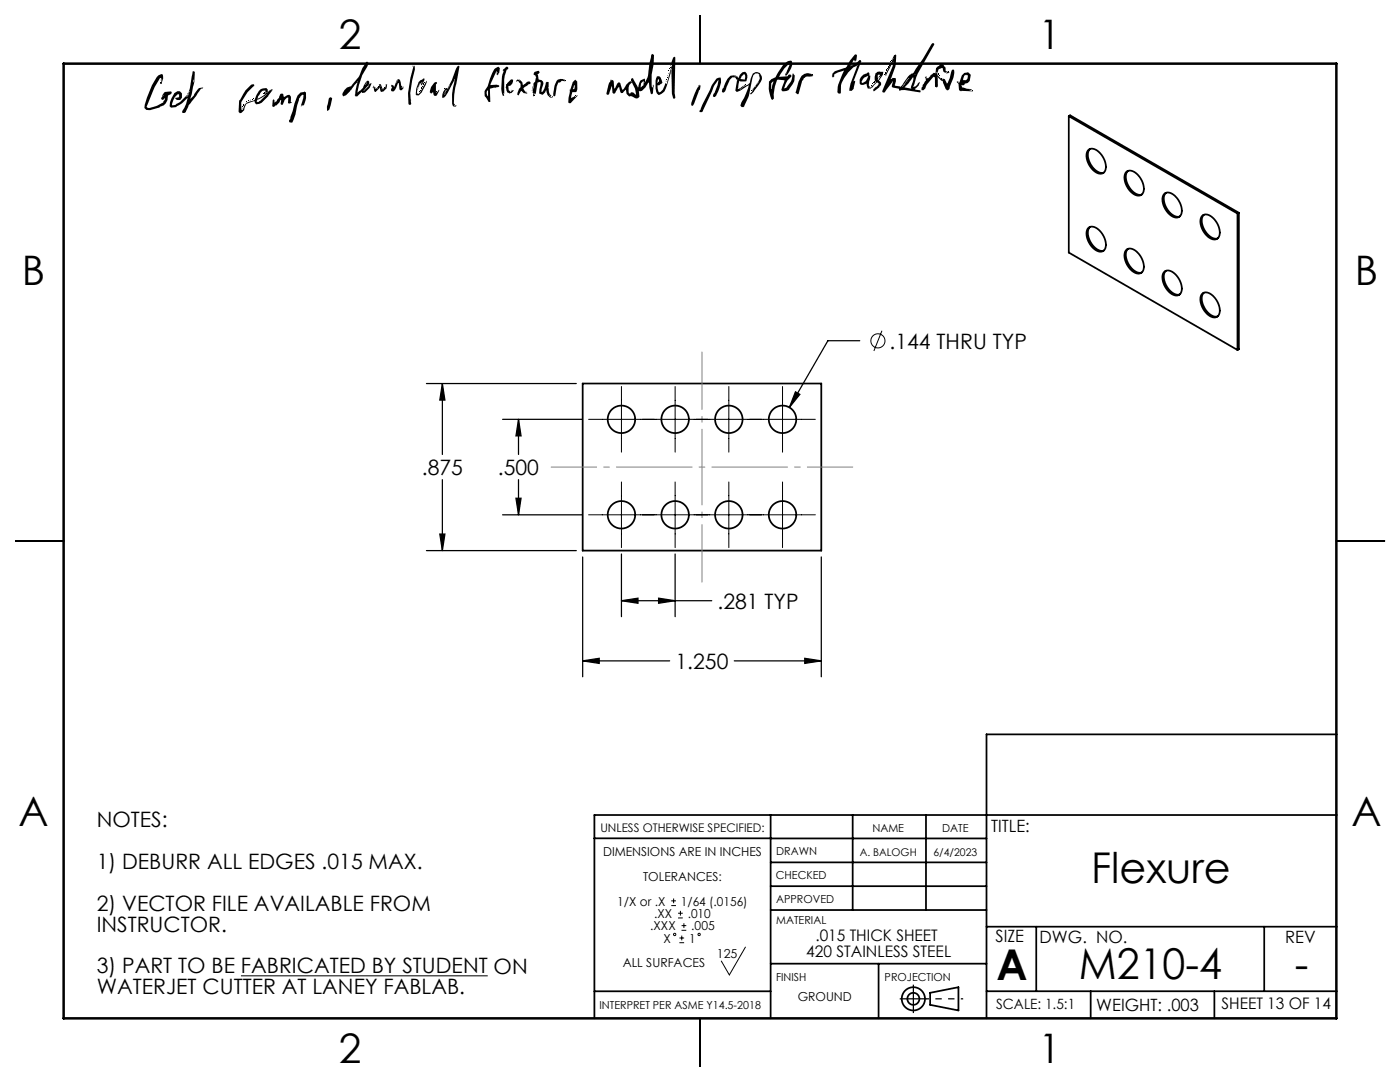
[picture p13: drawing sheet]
<svg xmlns="http://www.w3.org/2000/svg" width="279mm" height="216mm" viewBox="0 0 279 216" stroke-linecap="round" stroke-linejoin="round" font-family="sans-serif">
<defs><g id="words">
<g font-size="8.5">
<text x="217.7" y="176.2">Flexure</text>
<text x="198.9" y="195.5">A</text>
<text x="215.3" y="195.4">M210-4</text>
<text x="258.4" y="195.4">-</text>
</g>
<g font-size="8.1">
<text x="67.6" y="9.7">2</text>
<text x="207.3" y="9.7">1</text>
<text x="4.4" y="57">B</text>
<text x="270.4" y="57">B</text>
<text x="3.7" y="164.9">A</text>
<text x="269.7" y="164.9">A</text>
<text x="67.6" y="212.2">2</text>
<text x="207.3" y="212.2">1</text>
</g>
<g font-size="4.2">
<text x="177.5" y="69.6">.144 THRU TYP</text>
<text x="84.2" y="94.8">.875</text>
<text x="99.4" y="94.8">.500</text>
<text x="143.2" y="121.5">.281 TYP</text>
<text x="134.8" y="133.5">1.250</text>
<text x="19.3" y="165">NOTES:</text>
<text x="19.3" y="173.4">1) DEBURR ALL EDGES .015 MAX.</text>
<text x="19.3" y="181.7">2) VECTOR FILE AVAILABLE FROM</text>
<text x="19.3" y="185.9">INSTRUCTOR.</text>
<text x="19.3" y="194.2">3) PART TO BE FABRICATED BY STUDENT ON</text>
<text x="19.3" y="198.4">WATERJET CUTTER AT LANEY FABLAB.</text>
</g>
<g font-size="3.4">
<text x="197.8" y="166">TITLE:</text>
<text x="198.7" y="188.1">SIZE</text>
<text x="207.5" y="188.1">DWG. NO.</text>
<text x="256.5" y="188.2">REV</text>
<text x="218.8" y="201.7">WEIGHT: .003</text>
</g>
<g font-size="3.2">
<text x="160.9" y="191">420 STAINLESS STEEL</text>
<text x="162.7" y="187.8">.015 THICK SHEET</text>
<text x="243.8" y="201.4">SHEET 13 OF 14</text>
</g>
<text font-size="2.8" x="198.8" y="201.3">SCALE: 1.5:1</text>
<g font-size="2.5">
<text x="120.4" y="170.8">DIMENSIONS ARE IN INCHES</text>
<text x="128.4" y="175.8">TOLERANCES:</text>
<text x="123.2" y="180.7">1/X or .X</text>
<text x="129.8" y="185.6">.XXX</text>
<text x="130.5" y="183.2">.XX</text>
<text x="135.9" y="180.7">1/64 (.0156)</text>
<text x="137.3" y="183.2">.010</text>
<text x="138" y="185.6">.005</text>
<text x="132.4" y="188.1">X</text>
<text x="137.5" y="188.1">1</text>
<text x="143.1" y="191.2">125</text>
<text x="124.3" y="193">ALL SURFACES</text>
<text x="159.2" y="199.8">GROUND</text>
</g>
<text font-size="2.4" x="119.8" y="165.9">UNLESS OTHERWISE SPECIFIED:</text>
<g font-size="2.2">
<text x="174.1" y="165.9">NAME</text>
<text x="188" y="165.9">DATE</text>
<text x="154.9" y="170.7">DRAWN</text>
<text x="154.8" y="175.4">CHECKED</text>
<text x="154.9" y="180.1">APPROVED</text>
<text x="154.9" y="184.5">MATERIAL</text>
<text x="154.9" y="195.6">FINISH</text>
<text x="176.6" y="195.6">PROJECTION</text>
<text x="119.7" y="201.4">INTERPRET PER ASME Y14.5-2018</text>
</g>
<g font-size="2.1">
<text x="171.6" y="170.7">A. BALOGH</text>
<text x="186.3" y="170.7">6/4/2023</text>
</g>
</g></defs>
<g fill="none" stroke="#000" stroke-width=".35">
<path d="M213.3 23.2l33.7 19.4M213.3 23.2l.3-.2 33.6 19.5M213.3 23.2v27.2l33.7 19.4M217.2 30a1.75 1.75 0 0 1 2.5 .7 3.2 3.2 0 0 1 .7 3.7 1.75 1.75 0 0 1-2.5-.8 3.2 3.2 0 0 1-.7-3.6zM217.5 29.7a2.83 2.83 0 0 0 .4 3.5 2.37 2.37 0 0 0 2.4 1.3M224.7 34.3a1.75 1.75 0 0 1 2.5 .8 3.2 3.2 0 0 1 .7 3.6 1.75 1.75 0 0 1-2.5-.7 3.2 3.2 0 0 1-.7-3.7zM225.1 34.1a2.83 2.83 0 0 0 .4 3.5 2.37 2.37 0 0 0 2.3 1.2M232.3 38.7a1.75 1.75 0 0 1 2.5 .8 3.2 3.2 0 0 1 .7 3.6 1.75 1.75 0 0 1-2.5-.7 3.2 3.2 0 0 1-.7-3.7zM232.7 38.5a2.84 2.84 0 0 0 .4 3.5 2.37 2.37 0 0 0 2.3 1.2M217.2 45.5a1.75 1.75 0 0 1 2.5 .8 3.2 3.2 0 0 1 .7 3.6 1.75 1.75 0 0 1-2.5-.7 3.2 3.2 0 0 1-.7-3.7zM217.5 45.3a2.83 2.83 0 0 0 .4 3.5 2.37 2.37 0 0 0 2.4 1.2M224.7 49.9a1.75 1.75 0 0 1 2.5 .7 3.2 3.2 0 0 1 .7 3.7 1.75 1.75 0 0 1-2.5-.7 3.2 3.2 0 0 1-.7-3.7z"/>
<path d="M225.1 49.7a2.83 2.83 0 0 0 .4 3.4 2.37 2.37 0 0 0 2.3 1.3M232.3 54.3a1.75 1.75 0 0 1 2.5 .7 3.2 3.2 0 0 1 .7 3.7 1.75 1.75 0 0 1-2.5-.8 3.2 3.2 0 0 1-.7-3.6zM232.7 54a2.84 2.84 0 0 0 .4 3.5 2.37 2.37 0 0 0 2.3 1.3M239.9 58.6a1.75 1.75 0 0 1 2.5 .8 3.2 3.2 0 0 1 .7 3.6 1.75 1.75 0 0 1-2.5-.7 3.2 3.2 0 0 1-.7-3.7zM239.9 43.1a1.75 1.75 0 0 1 2.5 .7 3.2 3.2 0 0 1 .7 3.7 1.75 1.75 0 0 1-2.5-.7 3.2 3.2 0 0 1-.7-3.7zM240.3 42.8a2.83 2.83 0 0 0 .4 3.5 2.37 2.37 0 0 0 2.3 1.3M240.3 58.4a2.83 2.83 0 0 0 .4 3.5 2.37 2.37 0 0 0 2.3 1.2M247 42.6v27.2M247.2 42.5v27.2l-.2 .1M247.2 42.5l-.2 .1M116.3 76.5h47.6v33.4h-47.6zM266.8 146.5h-69.9v56.7"/>
<path d="M118.6 167.3h78.3M153.8 162.6v40.6M153.8 176.8h43.1M153.8 172.1h43.1M170.2 162.6v19M184.8 162.6v19M196.9 162.6h-78.3v40.6M196.9 162.6h69.9M118.6 197.8h35.2M153.8 192.3h43.1M153.8 181.6h43.1M175.3 192.3v10.9"/>
<path d="M185.6 198.1l5.7-1.1v4.6l-5.7-1.1zM196.9 197.8h69.9M196.9 184.9h69.9M206.8 184.9v12.9M217.7 197.8v5.4M242.4 197.8v5.4M252.3 184.9v12.9"/>
<circle cx="124" cy="83.7" r="2.74"/>
<circle cx="134.7" cy="83.7" r="2.74"/>
<circle cx="145.5" cy="83.7" r="2.74"/>
<circle cx="156.2" cy="83.7" r="2.74"/>
<circle cx="124" cy="102.7" r="2.74"/>
<circle cx="134.7" cy="102.7" r="2.74"/>
<circle cx="145.5" cy="102.7" r="2.74"/>
<circle cx="156.2" cy="102.7" r="2.74"/>
<circle cx="182.3" cy="199.3" r="2.32"/>
<circle cx="182.3" cy="199.3" r="1.2"/>
</g>
<g fill="none" stroke="#000" stroke-width=".2">
<path d="M124 77.1v13.1M134.7 77.1v13.1M145.5 77.1v13.1M156.2 77.1v13.1M176 66l-1.6 4M117.5 83.7h45.2M124 96.2v13.1M134.7 96.2v13.1M145.5 96.2v13.1M156.2 96.2v13.1M117.5 102.7h45.2M134 179.8h.9"/>
<path d="M134.4 179.3v.9M48.1 194.7h49.2M134 180.7h.9M135.3 183.2h1M135.3 182.2h1M135.6 188.1h.9M135.6 187.2h.9M135.8 181.8v.9M136 185.6h1M136 184.7h1M136.1 186.7v.9M136.5 184.2v1"/>
<path d="M148.8 189l-3.2 5.5-1.6-2.7"/>
<circle cx="175.2" cy="68" r="1.41"/>
<circle cx="134.6" cy="186.5" r=".24"/>
<circle cx="139.5" cy="186.5" r=".24"/>
</g>
<g fill="none" stroke="#000" stroke-width=".25">
<path d="M139.7 3.2v9.5M85.1 76.5h29.9M88.3 76.5l.5 3.3h-1zM88.3 76.5v14.2M158.8 78.2l.8 .5-2.1 2.6zM171.6 68h-6.4l-7.7 13.3M88.3 95.7v14.2M100.3 83.7h15.9M103 99.4h1l-.5 3.3zM103.5 83.7l.5 3.3h-1zM103.5 83.7v7M103.5 95.7v7"/>
<path d="M12.8 107.9h-9.6M85.1 109.9h29.9M87.8 106.6h1l-.5 3.3zM100.3 102.7h15.9M116.3 111.1v23.9M124 119.9l3.3-.5v1zM124 110.5v12.5M124 119.9h18M131.4 119.4l3.3 .5-3.3 .5zM134.7 110.5v12.5M163.9 111.1v23.9M276.4 107.9h-9.7"/>
<path d="M116.3 131.9l3.3-.5v1zM116.3 131.9h17.3M146.5 131.9h17.4M160.6 131.4l3.3 .5-3.3 .5zM139.7 203.2v9.5"/>
</g>
<path d="M109.9 93.2h60.4" fill="none" stroke="#808080" stroke-width=".2" stroke-dasharray="15.2 1.3 1.3 1.3" stroke-dashoffset="6" stroke-linecap="butt"/>
<path d="M140.1 116.2v-46" fill="none" stroke="#808080" stroke-width=".2" stroke-dasharray="15.2 1.3 1.3 1.3" stroke-dashoffset="3.7" stroke-linecap="butt"/>
<path d="M179.6 199.3h5.4M182.3 196.5v5.6" fill="none" stroke="#000" stroke-width=".25" stroke-dasharray="6.3 1.3 1.3 1.3 1.3 1.3" stroke-linecap="butt"/>
<path d="M192.2 199.3h-7.3" fill="none" stroke="#000" stroke-width=".25" stroke-dasharray="6.3 1.3 1.3 1.3 1.3 1.3" stroke-dashoffset="5.9" stroke-linecap="butt"/>
<path d="M12.7 12.7h254v190.5h-254z" fill="none" stroke="#000" stroke-width=".5"/>
<path d="M88.3 76.5l.5 3.3h-1zM87.8 106.6h1l-.5 3.3zM116.3 131.9l3.3-.5v1zM160.6 131.4l3.3 .5-3.3 .5zM103.5 83.7l.5 3.3h-1zM103 99.4h1l-.5 3.3zM124 119.9l3.3-.5v1zM131.4 119.4l3.3 .5-3.3 .5zM158.8 78.2l-1.3 3.1 2.1-2.6z" fill="#000"/>
<g fill="#000">
<path d="M76.9 16.9v.3zM83.6 16.9l.2 .1-.2 .1zM99.4 14.8h.1l-.1 .1zM104.9 18.3l.2 .1zM105.1 18.4h.1l-.1 .1zM156.8 15.1h.1v.1zM176.7 15.1h.1v.1zM176.8 15h.2l-.2 .1z"/>
<path d="M31.9 16.3l.2 .1z" fill-rule="evenodd"/>
<path d="M32.1 15.9l.1 .2z" fill-rule="evenodd"/>
<path d="M37.6 18.5l.1 .2-.3 .1z" fill-rule="evenodd"/>
<path d="M38.5 15.9l.2 .5zM37.8 18.1l.1 .3zM38.4 14.2h.3l.2 .2a16 16 0 0 1-.9 5.2l.7-.7a1.99 1.99 0 0 1 1.8-1.4l-.1 .2-.4 .1-1.8 2.5a3.9 3.9 0 0 0-1.1 2 .54 .54 0 0 1-.8 .2l.1-.3a4.8 4.8 0 0 0 1-2.6 4.2 4.2 0 0 1-2 1.5l-.3 .3-1 .1-.3-.3a4.7 4.7 0 0 1 1-2.6l.6-.4h.4l.5 .4v.9l-.2 .4a.84 .84 0 0 1-1.1-.3v-.1l.1 .1 .7-.3-.1-.5h-.2l-.6 .6-.6 1.6 .7-.1 .9-.5 1.5-1.6v.3h.1l.3-.6h-.1zM37.3 19.1l.1 .1zM37.2 19.2l.1 .2z" fill-rule="evenodd"/>
<path d="M50.3 19.8l.1 .1z" fill-rule="evenodd"/>
<path d="M50.6 19.7l.1 .1z" fill-rule="evenodd"/>
<path d="M52.5 18.7l.1 .1z" fill-rule="evenodd"/>
<path d="M52.6 18.6l.2 .1z" fill-rule="evenodd"/>
<path d="M52.8 18.5l.1 .1z" fill-rule="evenodd"/>
<path d="M73.2 12.3l.4 .3-.3 .7a10.6 10.6 0 0 0-1.9 5.2l1.1-1.2a1.49 1.49 0 0 1 1-1.2l.2 .2v.5l.4-.2a3.1 3.1 0 0 1-1.3 1.9h-.5l-.1-.1-.9 .8h-.4l-.1-.2 .5-2.6-1.2 1.6-1.1 1-.4 .2-.3-.2a1.92 1.92 0 0 1 1.8-1.8 7.4 7.4 0 0 0 2.2-3.5zM71.3 16.2l.1 .1zM73.1 16.4l.1 .3zM73 16.7l.1 .1zM72.9 16.8l.1 .1zM73.6 16.8l.1 .2zM73.5 17l-.6 .7 .1 .1 .6-.6zM72.8 17.8l.1 .1zM72.7 17.9l.1 .1zM72.6 18l.1 .1z" fill-rule="evenodd"/>
<path d="M75.5 17.1l.1 .1z" fill-rule="evenodd"/>
<path d="M75.9 17.1l.1 .1zM75.2 17.6l.2 .1zM76 17.7l.1 .1zM74.5 17.2l.2-.1v.3h.2l-.1 .2 .3 .1 .6-.5-.1-.2 .2-.2h.2l.4 1.1 .2-.2-.1-.1 .4-.2 .1-.5 .3-.1-.1 .8-.7 .6-.4 .2-.2-.2-.1-.7-.9 .9-.2-.2-.1-.7h-.2l.2-.2z" fill-rule="evenodd"/>
<path d="M76.4 17.7h.1v.1z" fill-rule="evenodd"/>
<path d="M76.7 17.3l.1 .2z" fill-rule="evenodd"/>
<path d="M76.9 16.8l.1 .1z" fill-rule="evenodd"/>
<path d="M78.2 16.9l.4 .3v.1h.1l.5-1.2 .2-.3 .4 .1 .3 1.2 .2 .2-.1 .2 .2-.1v-.2l.1 .1a.67 .67 0 0 1-.6 .7l-.2-.2-.1-1.2h-.2l-.6 1.4-.3 .2h-.3l-.2-.1v-.4l.3-.2-.3-.4zM79.3 16l.1 .1zM79.2 16.2l.1 .1zM79.1 16.4l.1 .2z" fill-rule="evenodd"/>
<path d="M82.3 13.1l.1 .2z" fill-rule="evenodd"/>
<path d="M83.3 17.8l.1 .2z" fill-rule="evenodd"/>
<path d="M83.4 17.5l.1 .2z" fill-rule="evenodd"/>
<path d="M83.6 18.2l.2 .2z" fill-rule="evenodd"/>
<path d="M83.8 18.1l.1 .1z" fill-rule="evenodd"/>
<path d="M83.9 17.9l.1 .1z" fill-rule="evenodd"/>
<path d="M84 17.7l.1 .1z" fill-rule="evenodd"/>
<path d="M84.1 17.5l.1 .1z" fill-rule="evenodd"/>
<path d="M84.2 17.2l.1 .1z" fill-rule="evenodd"/>
<path d="M84.2 16.3l.1 .1zM84.1 16.4l.1 .2zM83.8 16.6l.1 .1zM83.9 16l.6-.3h.2l-.3 .9-.2 .2 .1 .2h-.2l-.1-.2v-.2l-.4 .3v.4h-.2l-.2 1.5 .1-.2 .2 .2 .4-.4 1.2-2.3 .1 .1v.2a6.2 6.2 0 0 1-1.6 2.6h-.5l-.1-.1 .1-1.1a3.2 3.2 0 0 1 .8-1.8z" fill-rule="evenodd"/>
<path d="M84.3 17.1l.1 .1z" fill-rule="evenodd"/>
<path d="M84.4 16.9l.1 .1z" fill-rule="evenodd"/>
<path d="M84.5 16.7l.1 .1z" fill-rule="evenodd"/>
<path d="M84.6 16.4l.2 .2z" fill-rule="evenodd"/>
<path d="M87 18.4l.1 .1z" fill-rule="evenodd"/>
<path d="M86.7 16.5l.4-.2 .1 .2-.2 .3 .1 1.8 .5-.7v.3l-.5 .9h-.4l-.1-.1-.2-.6-.4 .3-.2-.3a3 3 0 0 1 .9-1.9z" fill-rule="evenodd"/>
<path d="M87.1 18.1l.1 .1z" fill-rule="evenodd"/>
<path d="M88.7 17.6l.1 .1z" fill-rule="evenodd"/>
<path d="M99.2 14.4l.1 .1zM98.8 13.7l.7-.4 .3 .3-.2 .9-.3 .5-.2-.2 .1-.5-.2 .1-1.1 2.6 1.2-.1 .2 .1 .1-.1 .2 .1v.3l-1.8 .4 .1 2.6-.3 .1-.2-.2-.7-1v-1l.6-1a8.6 8.6 0 0 1 1.5-3.5zM97.3 18a.82 .82 0 0 0 .1 1.2z" fill-rule="evenodd"/>
<path d="M100.5 13.8l.5-.5h.3l.1 .4-.3 .2a8.3 8.3 0 0 0-.5 4.7l-.1 .4 .1 .1h-.3a7 7 0 0 1 0-4.2l.2-.6v-.2l-.2-.1zM100.4 18.6l.1 .1z" fill-rule="evenodd"/>
<path d="M102 18.1l.1-.1v.1z" fill-rule="evenodd"/>
<path d="M102.1 18h.1z" fill-rule="evenodd"/>
<path d="M101 16.8l.9-.9 .3-.1 .2 .1a1.16 1.16 0 0 1-1 1.2l.2 1h.2v.3l.4-.4 .4 .1-.6 .5-.3 .1a1.55 1.55 0 0 1-.7-1.9z" fill-rule="evenodd"/>
<path d="M103.1 16.2h.1l-.2 .1z" fill-rule="evenodd"/>
<path d="M103.3 15.8h.1l-.2 .1z" fill-rule="evenodd"/>
<path d="M103.7 16l.1 .1zM103.1 16l.6-.1 .5 .5 .2 .6 .8-.7 .4-.1 .3 .3-.2 .3h-.2l-1 .8 .7 1.1-.7-.1-.4-.5-.7 .9-.2-.1 .1-.4 .3-.8 .3-.3a1.11 1.11 0 0 0-.9-1.3z" fill-rule="evenodd"/>
<path d="M106.1 18l.1 .2z" fill-rule="evenodd"/>
<path d="M106.4 16.7h.1v.1z" fill-rule="evenodd"/>
<path d="M106.6 14.5l1-.4 .1 .4-.4 .3 .2 1.1 .6 .1 .3 .6-.3 1.2-.1 .5 .2 .1a3.1 3.1 0 0 0 .7-1.9l.2-.2 .4 .1v1l-.1 .1 .3 1.4 .3 .2-.2 .1 .2 .2 .4-.2-.2 .3h-.4a1.85 1.85 0 0 1-.8-1.5l-.7 .9-.7-.2 .3-2.2-.1-.2-.5 .2-.4 2.3-.1-.2h-.1l-.1 .5-.2 .1 .1-.6-.3-.2 .2-.1-.2-1.1 .2 .5 .1-.9 .1-.1-.1-.1 .3-.3 .2-.8-.1-.3-.4-.4zM109.6 19l.1 .1z" fill-rule="evenodd"/>
<path d="M106.7 19l.1 .1z" fill-rule="evenodd"/>
<path d="M112.5 15.8h.2l-.2 .1z" fill-rule="evenodd"/>
<path d="M111.1 16.2l.2-.3 .5-.2 .7 .1h-.1l.4 .4-.7-.1-.3 .3-.4 .1-.3 .7-.3 1.9-.1 .1-.3-.1a5.9 5.9 0 0 1 .7-2.9z" fill-rule="evenodd"/>
<path d="M112.8 16l.2 .1z" fill-rule="evenodd"/>
<path d="M114.7 19l.2 .1z" fill-rule="evenodd"/>
<path d="M114.9 18.9l.1 .1z" fill-rule="evenodd"/>
<path d="M114.3 16.4l.5-.5 .4 .4v1.5l-.1 .5-.9 .1-.2 1.1 .7-.4 .1 .3 .3-.4 .2 .1-1.4 1.5h-.3l-.2-.2 .3-2.3-.1-.1 .2-.1zM114.6 17l-.2 .8h.2l.1-.2v-.6z" fill-rule="evenodd"/>
<path d="M121.8 15.9l.7 .3 .1 1.5 .3-.4a1 1 0 0 1 .7-.9l.6 1.5 .3-.2a2.7 2.7 0 0 1 1.4-1.5l.1-.5 .2-.1 1.1 1.9 .1-.1a1.51 1.51 0 0 1 1.2-1.7l.1 .1v.5l.6-1.2 .3-2.5 .4-1.7 .2-.2 .3 .3-.1 1.9-.4 2 .1 2.5h.2v-.5l.2 .3-.2 1.4-.3 .2a3.5 3.5 0 0 1-.5-2.4l-.3 .4a2.58 2.58 0 0 1-1.5 1.4h-.2l.1 1.1a.8 .8 0 0 1-1.3 0l-.8-.1-.5-.5-.1-.8-.6 .6-.3 .1-.2-.2-.3-1.1-.7 1.2-.4 .2-.2-.2-.1-1.3-.5 1.5-.4 .2-.2-.3zM121.9 16l.1 .1zM125.9 16.2l.1 .1zM128.3 16.2l-.3 .4-.1 .9 .5-.4 .1-.8zM125.6 17a1.64 1.64 0 0 0 .1 1.7l.3-.3 .4 .1 .5 .4a4.4 4.4 0 0 0-.8-2.5zM128.6 16.4l.1 .2z" fill-rule="evenodd"/>
<path d="M132.9 16.1l.1 .2z" fill-rule="evenodd"/>
<path d="M133 15.9l.1 .1z" fill-rule="evenodd"/>
<path d="M133.1 15.4l.1 .2z" fill-rule="evenodd"/>
<path d="M133.2 15l.1 .2z" fill-rule="evenodd"/>
<path d="M133.3 14.5l.1 .3z" fill-rule="evenodd"/>
<path d="M133.4 14.1l.1 .1z" fill-rule="evenodd"/>
<path d="M133.5 13.5l.2 .2z" fill-rule="evenodd"/>
<path d="M133.7 13.3l.1 .1z" fill-rule="evenodd"/>
<path d="M133.8 13l.1 .2z" fill-rule="evenodd"/>
<path d="M133.9 12.8l.1 .1z" fill-rule="evenodd"/>
<path d="M134.4 11.4l.2-.1 .2 .2-.2 7.1 .2 .9-.2 .2h-.2l-.3-1-.1-4.6-1.2 3.7a1.71 1.71 0 0 1-1.4 1.1 3.7 3.7 0 0 1-.3-3.7h.5l.3 .3 .3 1-.6 .5h-.4l.2 1.3 .2 .2 .1-.1a2.4 2.4 0 0 0 1.1-1.8l.1 .2 .2-.2 1.1-3.7v-.3h-.2zM134 13.7l.1 .4zM131.3 15.8l-.1 .7 .1 .1 .2-.7z" fill-rule="evenodd"/>
<path d="M139.6 17h.1z" fill-rule="evenodd"/>
<path d="M139.4 17l.4 .1-.1 .7-.2 .3-1.1 2.8-.2 .1 .2 .1-.5-.1a9.9 9.9 0 0 1 1.6-3.8z" fill-rule="evenodd"/>
<path d="M143 15.7l.8-.2a5.6 5.6 0 0 1-1.1 3.9h-.3a.79 .79 0 0 1 .3-1l.5-1.4 .1-1-.8 1.2-2.2 5-.2 .2h-.5v-.3l.2-.2 2.2-4.8z" fill-rule="evenodd"/>
<path d="M147 15.2h.1z" fill-rule="evenodd"/>
<path d="M148.3 17.2l.1-.1z" fill-rule="evenodd"/>
<path d="M148.6 16.9l.1 .2h-.3z" fill-rule="evenodd"/>
<path d="M148.5 14.8l-.5 .5-.2 .5 .8 .1 .1-.8zM151.6 15.1l.1 .1zM148.1 17.5l.1 .1zM148 17.6l.1 .1zM147.8 17.7l.1 .1zM147.6 17.8l.2 .1zM151.3 16.3l.1 .1zM145.2 15.7l.6-.6 1.1-.1-.4 .2 .5 .1 .1-.1 .3 .4 .1-.3a1.33 1.33 0 0 1 1.2-1l.3 .3a1.59 1.59 0 0 1 0 1.6l-1.1 .1-.3-.2-.4 1.6h.2l.7-.5 .4 .1 .4-.2a1.26 1.26 0 0 0 .9-1.4 1.45 1.45 0 0 1 1.3-1.3 1.24 1.24 0 0 1 .7 2l-1.4 1.9-.5 .5h-.2l.7-1.1-.1-.1 .6-.4-.1-.1 .2-.3 .1 .1 .1-.2h-.1l.4-.7a.81 .81 0 0 0-.1-1l.2-.1-.3-.2a.95 .95 0 0 0-1.1 .9 13.9 13.9 0 0 1-1.7 5.6l-.1 .2h-.4l-.2-.3 .1-.6 .6-.9a6.1 6.1 0 0 0 .9-2.6l-1.6 1.1-.8 .3-.3-.3 .5-2.2-.5-.5h-.6a4.8 4.8 0 0 0-1.3 2.6l-.3 .5h-.3a.69 .69 0 0 1 .2-1z" fill-rule="evenodd"/>
<path d="M148.8 16.8l.1 .1z" fill-rule="evenodd"/>
<path d="M150 18l.1 .1z" fill-rule="evenodd"/>
<path d="M150.1 17.8h.1v.1z" fill-rule="evenodd"/>
<path d="M150.2 17.7h.1v.1z" fill-rule="evenodd"/>
<path d="M150.6 17.3l.1-.1v.1z" fill-rule="evenodd"/>
<path d="M150.7 17.2l.1-.1v.1z" fill-rule="evenodd"/>
<path d="M151.1 16.7v.1h-.1z" fill-rule="evenodd"/>
<path d="M156.8 14.7l.1 .1zM156.4 12.8l.8-.5 .7-.2a1.96 1.96 0 0 1-.5 2.3l-.5 .7v-.1l-.2 .1v-.4l.2-.2 .7-1.7-.2 .1a6.4 6.4 0 0 0-1.8 2.3l-.1 .1 1.5-.1 .4-.3h.4l.1 .4a4 4 0 0 0-1.4 2.4l.5-.3a3.7 3.7 0 0 0 1.2-2.7h.2l.2 .3a4.4 4.4 0 0 1-1.3 3l-1.1 .2-.3-.2 .7-2-1.4-.1a6.2 6.2 0 0 0-.7 3.7l-.4 .3-.2-.3a6.7 6.7 0 0 1-.4-3.3l.5-.5 .8-.4zM154.3 16.2l-.4 .4v1.1l.1 .1z" fill-rule="evenodd"/>
<path d="M160 15.2l.5-.4a1.75 1.75 0 0 1 1.6 0l-.1 .2h.3l-.2 .2-.5 .1a1.44 1.44 0 0 0-1.6 1.1l-.6 2.4h-.3l-.4-.4a9.8 9.8 0 0 1 1.3-3.2z" fill-rule="evenodd"/>
<path d="M162.2 14.8l.1 .1z" fill-rule="evenodd"/>
<path d="M166.1 14.7a3.8 3.8 0 0 1 2.6-1.2l.9-1.4 1-1.2h.3l.1 .1-.1 1.1h-.2v.2l-.3-.3-.6 1.1 .3-.1 1-.6 .4-.4h.3l.1 .3-1.5 3.9 .3-.1-.3 1.6-.4 .4h-.5v-.4l.2-1 1.3-3.6-.5 .3a6.1 6.1 0 0 0-2.7 5.3h-.4l-.3-.3a8 8 0 0 1 1.2-4.1l.2-.1a3.1 3.1 0 0 0-2.1 .8l.2 .2-.5 .2-.1-.2zM171 13l.1 .1zM169.7 13.1l.1 .1z" fill-rule="evenodd"/>
<path d="M173.8 17l.1 .1z" fill-rule="evenodd"/>
<path d="M174.1 16.7l.1 .1z" fill-rule="evenodd"/>
<path d="M174.2 16.6l.1 .1z" fill-rule="evenodd"/>
<path d="M174.3 16.4l.1 .2z" fill-rule="evenodd"/>
<path d="M174.4 16.3l.1 .1z" fill-rule="evenodd"/>
<path d="M171.8 15.4l.5-.5 .7-.2 .2-.3 .3 .2v.5h.2l-.3 2 .2 .2-.1 .2h.3l1-1.1a1.51 1.51 0 0 1 .3-2.1l.4-.1 .8 .1-.1 .6-.8 1.2 .4 .4v.5a3.1 3.1 0 0 1-1.5 1.2v-.4l1.1-1.1-.3-.3-1.3 1.3h-.6l-.3-1-.3 .1a.65 .65 0 0 1-1-.2v-.7zM172.5 15.4l-.5 .8-.1 .2 .2 .2a1.59 1.59 0 0 0 1.1-1.5zM175.6 15.2l.1 .1zM175.3 14.9l-.1 .1v1l.4-.6h-.2l.2-.4v-.1z" fill-rule="evenodd"/>
<path d="M174.5 16.2l.1 .1z" fill-rule="evenodd"/>
<path d="M175.3 15.5l.1-.1z" fill-rule="evenodd"/>
<path d="M176.5 14.8l.1 .1z" fill-rule="evenodd"/>
<path d="M176.6 14.5l.1 .2z" fill-rule="evenodd"/>
<path d="M176.7 14.3l.1 .1z" fill-rule="evenodd"/>
<path d="M176.8 14.1l.2 .1z" fill-rule="evenodd"/>
<path d="M177 13.9l.1 .1z" fill-rule="evenodd"/>
<path d="M177.1 13.7l.1 .1z" fill-rule="evenodd"/>
<path d="M177.2 13.4l.1 .1z" fill-rule="evenodd"/>
<path d="M177.3 13.2l.1 .1z" fill-rule="evenodd"/>
<path d="M177.4 13l.1 .1z" fill-rule="evenodd"/>
<path d="M177.5 12.8l.1 .1z" fill-rule="evenodd"/>
<path d="M177.6 12.5l.1 .1z" fill-rule="evenodd"/>
<path d="M177.7 12.3l.2 .1z" fill-rule="evenodd"/>
<path d="M177.9 12.1l.1 .1z" fill-rule="evenodd"/>
<path d="M178 11.9h.1v.1z" fill-rule="evenodd"/>
<path d="M178.2 11.6l.1 .1zM178.4 11l.3-.1 .2 .1a9.3 9.3 0 0 1-1.1 4.8l.3-.2h.6l.1 .6-.3 .8 .2 .1 1 .2 1.5-2 1.1-.8 1.9-2.8 1.7-2.9 .4-.2 .2 .2-.1 .2-3.2 5.7-1 2.6 .5-.1 .9-.8a2.04 2.04 0 0 1-.9 1.3h-.1l.1 .2 .9 .1 .2 .2-.2 .2-3.1-.4-1 .1-.1-.4-1.3-.2-.1-.2 .2-1.1-1.6 2.2-.4 .1-.1-.2 2-5 .2-1-1.6 2.8v-.2l1.5-3-.1-.3zM182.6 14.8l.1 .1zM182.1 15.5l-1.5 2 1.3 .1-.1-.4 .5-1.3v-.4zM181.3 15.6l.1 .1zM181.2 15.7l.1 .1zM181.1 15.8l.1 .1zM181 15.9l.1 .1zM180.9 16v.2h.1zM180.8 16.2l.1 .1zM180.7 16.3l.1 .3zM180.5 16.6l.2 .1zM180.5 16.7l-.1 .3 .1-.2zM180.2 17l.1 .2zM180.1 17.2l.1 .1z" fill-rule="evenodd"/>
<path d="M187.1 14.7l.2 .1z" fill-rule="evenodd"/>
<path d="M187.3 14.9l.1 .1z" fill-rule="evenodd"/>
<path d="M187.4 15.1l.1 .1z" fill-rule="evenodd"/>
<path d="M187.9 15.6l.1 .1z" fill-rule="evenodd"/>
<path d="M184.6 15.4l.2-.2 .1 .4 .3 .1 1.1-1.2 .4 .1a1.67 1.67 0 0 1 .9-1.7l.2-.3 .4 .3 .5 .6v.7l.8 .2-.1 .1-.6 .2 .2-.2v-.1l-.3 .1-.3-.1-.1-.1-.2-.7h-.2a.68 .68 0 0 0-.7 .5l-.1 .6v.3l.8 .8a.56 .56 0 0 1 .8 .2l.3 .7a5 5 0 0 0 .9-2.7l.2-.1h.3a2.51 2.51 0 0 1-.2 1.8l-.7 2-.3 .3h-.2l-.3-.3-.6-1.6h-.2l-.7-.7-.1 1.9-.1 .2-.4-.2v-1.8l-.2-.2-1.4 1.6-.3 .7-.4 .4h-.4v-.5l.7-1.2a.66 .66 0 0 0 0-.9zM186.9 14.3l.1 .4zM187 15.3l.1 .1zM188 15.8l.2 .1z" fill-rule="evenodd"/>
<path d="M189.3 14.2l.1 .1z" fill-rule="evenodd"/>
<path d="M192 15l.5-.5 .3-.1 .1 .1 .3-.1 .5 .5-.2 1.3-.4 .4-.6 .1-.2 .3-.5 .1 .2 .3 2 .4-.3 .1v.2h.5l-.1 .1-2.2-.1-.1 .1-.4-.2-.1-1.3-.4-.3 .1-.1h.3v.3l.2-.2zM192.6 15l-.2 .2-.2 .8h.6l.3-.3 .1-.7-.4-.1zM193.4 17.9l.1 .1z" fill-rule="evenodd"/>
<path d="M194.1 17.9l.1 .1z" fill-rule="evenodd"/>
<path d="M31.3 15.4l.4-.4 .6-.2a1.39 1.39 0 0 1 0 1.5l-.1 .5-.1-.1-.1 .1-.1-.2a.69 .69 0 0 0 .1-1l-.2 .1a21.7 21.7 0 0 0-2.5 5.6l.3 .2a7 7 0 0 0 3-1.1l.4-.8-.7 .3-.1-.4 .2-.2v-.3l.2-.4 .3-.2 1.2-.2 .2 .2-.1 .4-.7 .2a1.94 1.94 0 0 1-1.5 2.3 4.3 4.3 0 0 1-2.8 .6l-.4-.4a16.7 16.7 0 0 1 2.5-6.1zM32.5 19l.1 .1z" fill-rule="evenodd"/>
<path d="M48.3 21.5l.1 .2z" fill-rule="evenodd"/>
<path d="M48.4 21.1l.1 .2z" fill-rule="evenodd"/>
<path d="M48.5 20.9l.1 .1z" fill-rule="evenodd"/>
<path d="M48.6 20.7l.1 .1z" fill-rule="evenodd"/>
<path d="M49.1 20.3l.1 .1z" fill-rule="evenodd"/>
<path d="M49.5 20l.1 .1z" fill-rule="evenodd"/>
<path d="M49.9 19.9h.2l-.3 .1z" fill-rule="evenodd"/>
<path d="M49 18.1l1.1-1.2 .5-.1 .1 .2v.2a7.4 7.4 0 0 0-2.6 3.3l.1 1.4h.3a2.05 2.05 0 0 1 2.2-1.9l.6-1.3a1.82 1.82 0 0 1 1.8-1.1l.3 .2 .1 .6 .7-.6h.2l-.1 .3a7.5 7.5 0 0 1-2.5 2.6l-.7 .1-.4-.7-1.5 .6-.5 1.3-.5 .5-.3 .1-.3-.3 .1-2.2zM54.1 17.9l.1 .1zM52.4 18.1l-.9 1.1-.1 .5 .3-.1a2.17 2.17 0 0 0 1.4-1.1l-.2-.1 .1-.4zM53.1 18.4l.1 .1zM53.3 18.5l.1 .1zM53.1 18.8l.1 .1zM53 18.9l.1 .1zM52.9 19l.1 .1zM51.3 19.9l-.1 .3 .4 .2 1.3-1.2zM51.3 19.7l.1 .1z" fill-rule="evenodd"/>
<path d="M54.6 19.8l.2 .2v.5l.4-.3 .5-1a.56 .56 0 0 1 .7-.5l.3 .7 1-.5 .3 .3v1.1l.2 .1-.5 .3-.2-.1v-1.1h-.2l-.5 .5-.4 .9h-.2l-.2-.1 .1-.9a1.97 1.97 0 0 1-1.2 1.2l-.3 .3-.3-.2 .1-1.2z" fill-rule="evenodd"/>
<path d="M60 18.5l.8-.3 .2 .2a3.2 3.2 0 0 1-.6 2.7l-.1-.2-.2 .4-.1-.1 .5-1.6 .1-.7h-.3l-.6 .7-1.1 4.2-.3 .7-.4-.1h-.2v-.4l.2-.2 .9-3.1a3.7 3.7 0 0 1 1.2-2.2z" fill-rule="evenodd"/>
<path d="M65.6 19.6l.4-.2 .3 .2-.6 2.3-.4 .2-.1-.8z" fill-rule="evenodd"/>
<path d="M82.5 13.1h.2l.1 .8-.6 2.2-.3 2.5 .2 2.2-.4 .1-.2-.1-.1-2.2 .5-3z" fill-rule="evenodd"/>
<path d="M91.3 13.2l.2-.1 .2 .2-.8 4.2-.3 3.1 .2 .3-.1 .2h.4l-.1 .2h-.5l-.1-.2a13.2 13.2 0 0 1 .3-5l-1.7 3-.6 .5-.2-.2a2.85 2.85 0 0 1 .7-1.8h.4l.9-1.6zM90.7 15.8l.1 .3zM89.7 17l.1 .1zM89.6 17.2l.1 .1zM89.5 17.5l.1 .1zM89.3 17.7l.2 .1zM88.9 18.1h.2v-.1zM88.8 18.1l.1 .1zM88.9 18.2l.1 .2zM88.7 18.4l.1 .1zM88.9 18.5l.1 .1zM88.6 18.6l.1 .1zM88.8 18.7l.1 .1zM88.7 18.8l.1 .1z" fill-rule="evenodd"/>
</g>
<use href="#words"/>
</svg>
